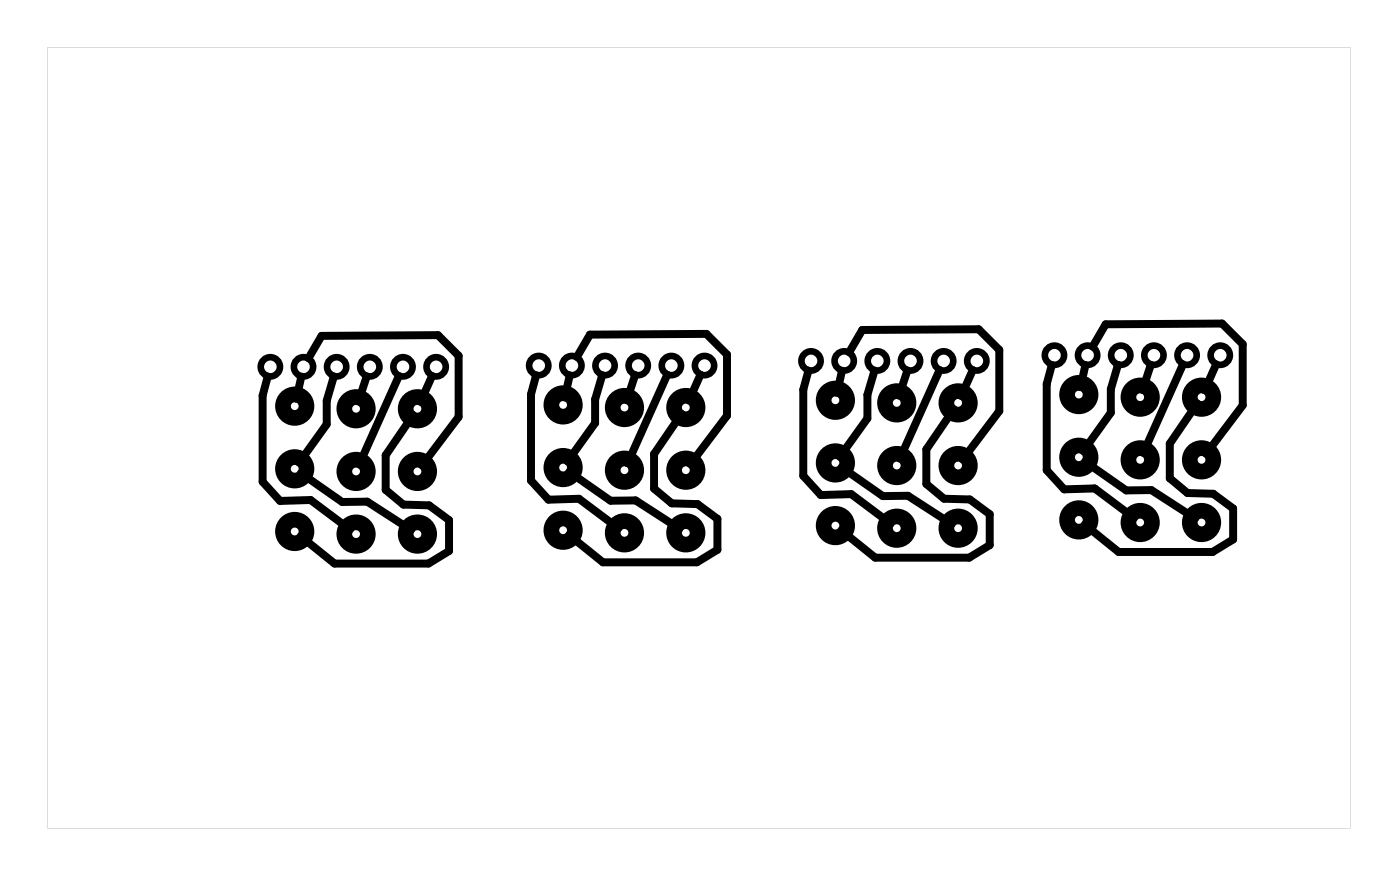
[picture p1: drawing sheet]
<svg xmlns="http://www.w3.org/2000/svg" width="107mm" height="67mm" viewBox="0 0 107 67" stroke-linecap="round" stroke-linejoin="round" font-family="sans-serif">
<!-- layer: Layer 1 -->
<path d="M3.6 3.6v59.8h99.8v-59.8zM3.6 3.6h99.8v59.8h-99.8z" fill="#000"/>
<g fill="none" stroke="#000" stroke-width="1.2" stroke-linecap="butt">
<circle cx="22.6" cy="35.9" r=".9"/>
<circle cx="22.6" cy="31.1" r=".9"/>
<circle cx="27.3" cy="31.3" r=".9"/>
<circle cx="27.3" cy="36.1" r=".9"/>
<circle cx="32" cy="36.1" r=".9"/>
<circle cx="32" cy="31.3" r=".9"/>
<circle cx="43.1" cy="31" r=".9"/>
<circle cx="43.1" cy="35.8" r=".9"/>
<circle cx="47.8" cy="36" r=".9"/>
<circle cx="47.8" cy="31.2" r=".9"/>
<circle cx="52.5" cy="36" r=".9"/>
<circle cx="52.5" cy="31.2" r=".9"/>
<circle cx="64" cy="30.7" r=".9"/>
<circle cx="64" cy="35.5" r=".9"/>
<circle cx="68.7" cy="35.7" r=".9"/>
<circle cx="68.7" cy="30.9" r=".9"/>
<circle cx="73.4" cy="35.7" r=".9"/>
<circle cx="73.4" cy="30.9" r=".9"/>
<circle cx="82.6" cy="39.8" r=".9"/>
<circle cx="82.6" cy="30.2" r=".9"/>
<circle cx="82.6" cy="35" r=".9"/>
<circle cx="87.3" cy="35.2" r=".9"/>
<circle cx="87.3" cy="30.4" r=".9"/>
<circle cx="92" cy="35.2" r=".9"/>
<circle cx="92" cy="30.4" r=".9"/>
<circle cx="22.6" cy="40.7" r=".9"/>
<circle cx="27.3" cy="40.9" r=".9"/>
<circle cx="32" cy="40.9" r=".9"/>
<circle cx="43.1" cy="40.6" r=".9"/>
<circle cx="47.8" cy="40.8" r=".9"/>
<circle cx="52.5" cy="40.8" r=".9"/>
<circle cx="64" cy="40.3" r=".9"/>
<circle cx="68.7" cy="40.5" r=".9"/>
<circle cx="73.4" cy="40.5" r=".9"/>
<circle cx="87.3" cy="40" r=".9"/>
<circle cx="92" cy="40" r=".9"/>
</g>
<g fill="none" stroke="#000" stroke-width=".51">
<circle cx="20.7" cy="28.1" r=".74"/>
<circle cx="23.2" cy="28.1" r=".74"/>
<circle cx="25.8" cy="28.1" r=".74"/>
<circle cx="28.3" cy="28.1" r=".74"/>
<circle cx="30.9" cy="28.1" r=".74"/>
<circle cx="33.4" cy="28.1" r=".74"/>
<circle cx="41.3" cy="28" r=".74"/>
<circle cx="43.8" cy="28" r=".74"/>
<circle cx="46.3" cy="28" r=".74"/>
<circle cx="48.9" cy="28" r=".74"/>
<circle cx="51.4" cy="28" r=".74"/>
<circle cx="54" cy="28" r=".74"/>
<circle cx="62.1" cy="27.6" r=".74"/>
<circle cx="64.7" cy="27.6" r=".74"/>
<circle cx="67.2" cy="27.6" r=".74"/>
<circle cx="69.7" cy="27.6" r=".74"/>
<circle cx="72.3" cy="27.6" r=".74"/>
<circle cx="74.8" cy="27.6" r=".74"/>
<circle cx="80.8" cy="27.2" r=".74"/>
<circle cx="83.3" cy="27.2" r=".74"/>
<circle cx="85.9" cy="27.2" r=".74"/>
<circle cx="88.4" cy="27.2" r=".74"/>
<circle cx="90.9" cy="27.2" r=".74"/>
<circle cx="93.5" cy="27.2" r=".74"/>
</g>
<g fill="none" stroke="#000" stroke-width=".61">
<path d="M20.5 28.8l-.4 1.5v6.6l1.4 1.5 2.3-.1 3 2.3M23.1 36.2l3.1 2.3 1.9-.1 3.4 2.2M23.1 28.8l-.4 1.7M23.6 27.4l1-1.7h9l1.5 1.6v4.6l-2.8 3.7M25.6 28.8l-.6 1.9v1.8l-2.1 2.9M28.1 28.8l-.6 2M30.6 28.8l-3.1 6.8M31.6 31.8l-2.1 3.1v2.6l1.4 1.2h2l1.5 1.1v2.4l-1.6 1h-7.2l-2.6-2.1M33.1 28.8l-.9 2M41.1 28.7l-.4 1.5v6.6l1.3 1.5 2.4-.1 3 2.3M43.6 36.2l3.2 2.2 1.9-.1 3.3 2.2M43.6 28.8l-.3 1.6"/>
<path d="M44.2 27.3l1-1.7h8.9l1.6 1.6v4.6l-2.8 3.8M46.1 28.7l-.5 1.9v1.8l-2.1 2.9M48.7 28.7l-.7 2M51.1 28.7l-3 6.8M52.2 31.7l-2.1 3.1v2.6l1.4 1.2h1.9l1.6 1.1v2.4l-1.6 1h-7.2l-2.6-2.1M53.7 28.7l-.9 2M61.9 28.4l-.4 1.5v6.6l1.4 1.4h2.3l3 2.2M64.5 35.8l3.1 2.2h1.9l3.4 2.1M64.5 28.4l-.4 1.7M65.1 27l1-1.7 8.9-.1 1.5 1.6v4.7l-2.8 3.7M67 28.4l-.6 1.8v1.9l-2.1 2.9M69.5 28.4l-.6 1.9"/>
<path d="M72 28.3l-3.1 6.8M73.1 31.3l-2.1 3.1v2.7l1.3 1.1 2 .1 1.5 1.1v2.4l-1.6 .9h-7.2l-2.6-2.1M74.5 28.3l-.9 2M80.6 28l-.4 1.4v6.6l1.3 1.5 2.4-.1 3 2.3M83.1 35.4l3.2 2.2 1.9-.1 3.4 2.2M83.1 28l-.3 1.7M83.7 26.6l1-1.8h8.9l1.6 1.6v4.7l-2.8 3.7M85.6 27.9l-.5 1.9v1.8l-2.1 3M88.2 27.9l-.7 2M90.6 27.9l-3 6.8M91.7 30.9l-2.1 3.1v2.6l1.4 1.2h1.9l1.6 1.2v2.3l-1.6 1h-7.2l-2.6-2.1M93.2 27.9l-.9 2"/>
</g>
</svg>
